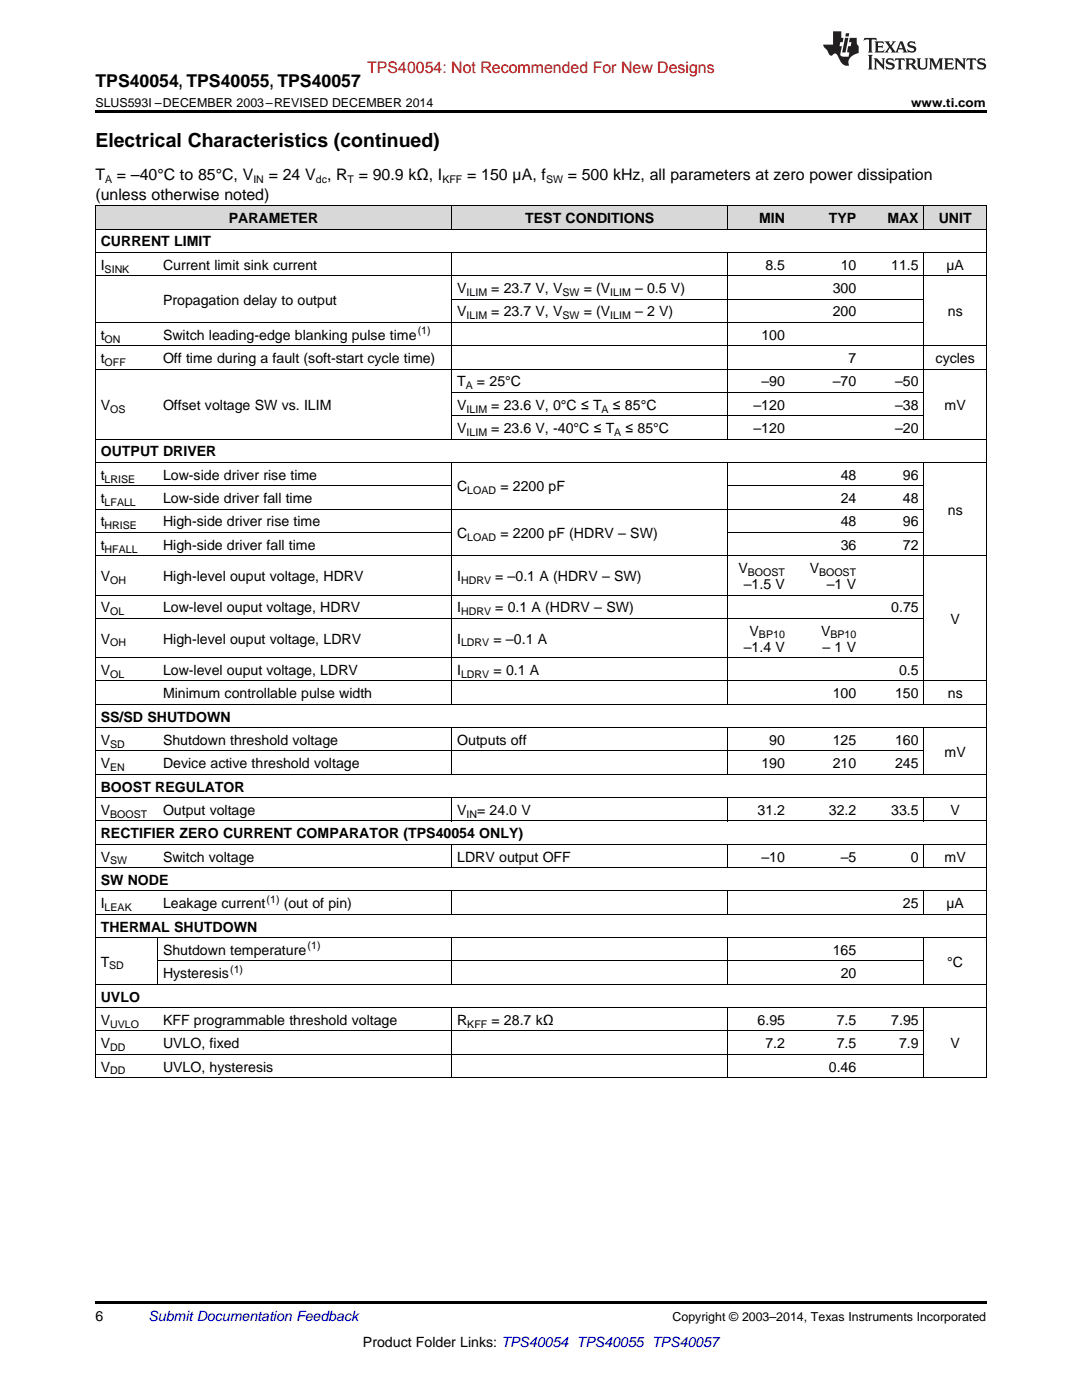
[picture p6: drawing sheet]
<svg xmlns="http://www.w3.org/2000/svg" width="216mm" height="279mm" viewBox="0 0 216 279" stroke-linecap="round" stroke-linejoin="round" font-family="sans-serif">
<defs><g id="words">
<text font-size="3.9" x="19" y="29.3">Electrical Characteristics (continued)</text>
<text font-size="3.5" x="19" y="17.3">TPS40054, TPS40055, TPS40057</text>
<text font-size="3.2" fill="#f00" x="73.3" y="14.6">TPS40054: Not Recommended For New Designs</text>
<g font-size="3.2">
<text x="19" y="36">T</text>
<text x="23.3" y="36">= –40°C to 85°C, V</text>
<text x="53.6" y="36">= 24 V</text>
<text x="65.2" y="36">, R = 90.9 kΩ, I</text>
<text x="93.2" y="36">= 150 µA, f</text>
<text x="113.3" y="36">= 500 kHz, all parameters at zero power dissipation</text>
<text x="19" y="39.9">(unless otherwise noted)</text>
</g>
<g font-size="2.8">
<text x="45.6" y="44.5">PARAMETER</text>
<text x="104.8" y="44.5">TEST CONDITIONS</text>
<text x="151.5" y="44.5">MIN</text>
<text x="165.4" y="44.5">TYP</text>
<text x="177.1" y="44.5">MAX</text>
<text x="187.3" y="44.5">UNIT</text>
<text x="20.1" y="49.2">CURRENT LIMIT</text>
<text x="20.1" y="53.8">I</text>
<text x="32.5" y="53.8">Current limit sink current</text>
<text x="152.7" y="53.8">8.5</text>
<text x="167.7" y="53.8">10</text>
<text x="177.8" y="53.8">11.5</text>
<text x="188.8" y="53.8">µA</text>
<text x="91.2" y="58.5">V</text>
<text x="98" y="58.5">= 23.7 V, V</text>
<text x="116.5" y="58.5">= (V</text>
<text x="126.7" y="58.5">– 0.5 V)</text>
<text x="166.2" y="58.5">300</text>
<text x="32.5" y="60.8">Propagation delay to output</text>
<text x="91.2" y="63.1">V</text>
<text x="98" y="63.1">= 23.7 V, V</text>
<text x="116.5" y="63.1">= (V</text>
<text x="126.7" y="63.1">– 2 V)</text>
<text x="166.2" y="63.1">200</text>
<text x="189.1" y="63.1">ns</text>
<text x="20.1" y="67.8">t</text>
<text x="32.5" y="67.8">Switch leading-edge blanking pulse time</text>
<text x="151.9" y="67.8">100</text>
<text x="20.1" y="72.5">t</text>
<text x="32.5" y="72.5">Off time during a fault (soft-start cycle time)</text>
<text x="91.2" y="77.1">T</text>
<text x="95.2" y="77.1">= 25°C</text>
<text x="151.9" y="77.1">–90</text>
<text x="166.2" y="77.1">–70</text>
<text x="169.3" y="72.5">7</text>
<text x="178.6" y="77.1">–50</text>
<text x="186.7" y="72.5">cycles</text>
<text x="20.1" y="81.8">V</text>
<text x="32.5" y="81.8">Offset voltage SW vs. ILIM</text>
<text x="91.2" y="81.8">V</text>
<text x="98" y="81.8">= 23.6 V, 0°C ≤ T</text>
<text x="122.3" y="81.8">≤ 85°C</text>
<text x="150.4" y="81.8">–120</text>
<text x="178.6" y="81.8">–38</text>
<text x="188.5" y="81.8">mV</text>
<text x="91.2" y="86.4">V</text>
<text x="98" y="86.4">= 23.6 V, -40°C ≤ T</text>
<text x="124.8" y="86.4">≤ 85°C</text>
<text x="150.4" y="86.4">–120</text>
<text x="178.6" y="86.4">–20</text>
<text x="20.1" y="91.1">OUTPUT DRIVER</text>
<text x="20.1" y="95.7">t</text>
<text x="32.5" y="95.7">Low-side driver rise time</text>
<text x="167.7" y="95.7">48</text>
<text x="180.2" y="95.7">96</text>
<text x="20.1" y="100.4">t</text>
<text x="32.5" y="100.4">Low-side driver fall time</text>
<text x="91.2" y="98.1">C</text>
<text x="99.8" y="98.1">= 2200 pF</text>
<text x="167.7" y="100.4">24</text>
<text x="180.2" y="100.4">48</text>
<text x="20.1" y="105.1">t</text>
<text x="32.5" y="105.1">High-side driver rise time</text>
<text x="91.2" y="107.4">C</text>
<text x="99.8" y="107.4">= 2200 pF (HDRV – SW)</text>
<text x="167.7" y="105.1">48</text>
<text x="180.2" y="105.1">96</text>
<text x="189.1" y="102.7">ns</text>
<text x="20.1" y="109.7">t</text>
<text x="32.5" y="109.7">High-side driver fall time</text>
<text x="167.7" y="109.7">36</text>
<text x="180.2" y="109.7">72</text>
<text x="20.1" y="116">V</text>
<text x="32.5" y="116">High-level ouput voltage, HDRV</text>
<text x="91.2" y="116">I</text>
<text x="98.8" y="116">= –0.1 A (HDRV – SW)</text>
<text x="147.4" y="114.4">V</text>
<text x="148.4" y="117.5">–1.5 V</text>
<text x="161.6" y="114.4">V</text>
<text x="165" y="117.5">–1 V</text>
<text x="20.1" y="122.2">V</text>
<text x="32.5" y="122.2">Low-level ouput voltage, HDRV</text>
<text x="91.2" y="122.2">I</text>
<text x="98.8" y="122.2">= 0.1 A (HDRV – SW)</text>
<text x="177.8" y="122.2">0.75</text>
<text x="189.7" y="124.5">V</text>
<text x="20.1" y="128.4">V</text>
<text x="32.5" y="128.4">High-level ouput voltage, LDRV</text>
<text x="91.2" y="128.4">I</text>
<text x="98.5" y="128.4">= –0.1 A</text>
<text x="148.4" y="130">–1.4 V</text>
<text x="149.6" y="126.9">V</text>
<text x="163.8" y="126.9">V</text>
<text x="164.1" y="130">– 1 V</text>
<text x="20.1" y="134.7">V</text>
<text x="32.5" y="134.7">Low-level ouput voltage, LDRV</text>
<text x="91.2" y="134.7">I</text>
<text x="98.5" y="134.7">= 0.1 A</text>
<text x="179.4" y="134.7">0.5</text>
<text x="32.5" y="139.3">Minimum controllable pulse width</text>
<text x="166.2" y="139.3">100</text>
<text x="178.6" y="139.3">150</text>
<text x="189.1" y="139.3">ns</text>
<text x="20.1" y="144">SS/SD SHUTDOWN</text>
<text x="20.1" y="148.7">V</text>
<text x="32.5" y="148.7">Shutdown threshold voltage</text>
<text x="91.2" y="148.7">Outputs off</text>
<text x="153.5" y="148.7">90</text>
<text x="166.2" y="148.7">125</text>
<text x="178.6" y="148.7">160</text>
<text x="20.1" y="153.3">V</text>
<text x="32.5" y="153.3">Device active threshold voltage</text>
<text x="151.9" y="153.3">190</text>
<text x="166.2" y="153.3">210</text>
<text x="178.6" y="153.3">245</text>
<text x="188.5" y="151">mV</text>
<text x="20.1" y="158">BOOST REGULATOR</text>
<text x="20.1" y="167.3">RECTIFIER ZERO CURRENT COMPARATOR (TPS40054 ONLY)</text>
<text x="20.1" y="162.6">V</text>
<text x="32.5" y="162.6">Output voltage</text>
<text x="91.2" y="162.6">V</text>
<text x="95.2" y="162.6">= 24.0 V</text>
<text x="151.2" y="162.6">31.2</text>
<text x="165.4" y="162.6">32.2</text>
<text x="177.8" y="162.6">33.5</text>
<text x="189.6" y="162.6">V</text>
<text x="20.1" y="171.9">V</text>
<text x="32.5" y="171.9">Switch voltage</text>
<text x="91.2" y="171.9">LDRV output OFF</text>
<text x="151.9" y="171.9">–10</text>
<text x="167.7" y="171.9">–5</text>
<text x="181.7" y="171.9">0</text>
<text x="188.5" y="171.9">mV</text>
<text x="20.1" y="176.6">SW NODE</text>
<text x="20.1" y="185.9">THERMAL SHUTDOWN</text>
<text x="20.1" y="181.3">I</text>
<text x="32.5" y="181.3">Leakage current</text>
<text x="56.6" y="181.3">(out of pin)</text>
<text x="180.2" y="181.3">25</text>
<text x="188.8" y="181.3">µA</text>
<text x="32.5" y="190.6">Shutdown temperature</text>
<text x="166.2" y="190.6">165</text>
<text x="20.1" y="192.9">T</text>
<text x="32.5" y="195.2">Hysteresis</text>
<text x="167.7" y="195.2">20</text>
<text x="189" y="192.9">°C</text>
<text x="20.1" y="199.9">UVLO</text>
<text x="20.1" y="204.5">V</text>
<text x="20.1" y="209.2">V</text>
<text x="32.5" y="204.5">KFF programmable threshold voltage</text>
<text x="32.5" y="209.2">UVLO, fixed</text>
<text x="91.2" y="204.5">R</text>
<text x="98.1" y="204.5">= 28.7 kΩ</text>
<text x="151.2" y="204.5">6.95</text>
<text x="152.7" y="209.2">7.2</text>
<text x="167" y="204.5">7.5</text>
<text x="167" y="209.2">7.5</text>
<text x="177.8" y="204.5">7.95</text>
<text x="179.4" y="209.2">7.9</text>
<text x="189.7" y="209.2">V</text>
<text x="20.1" y="213.9">V</text>
<text x="32.5" y="213.9">UVLO, hysteresis</text>
<text x="165.4" y="213.9">0.46</text>
<text x="19" y="263.6">6</text>
<text x="72.4" y="268.9">Product Folder Links: TPS40054 TPS40055 TPS40057</text>
</g>
<text font-size="2.8" fill="#0000c8" x="29.6" y="263.6">Submit Documentation Feedback</text>
<g font-size="2.5">
<text x="19" y="21.4">SLUS593I –DECEMBER 2003–REVISED DECEMBER 2014</text>
<text x="181.8" y="21.4">www.ti.com</text>
<text x="134.2" y="263.6">Copyright © 2003–2014, Texas Instruments Incorporated</text>
</g>
<g font-size="2.1">
<text x="21" y="36.6">A</text>
<text x="50.6" y="36.6">IN</text>
<text x="63" y="36.6">dc</text>
<text x="69.4" y="36.6">T</text>
<text x="88.3" y="36.6">KFF</text>
<text x="108.9" y="36.6">SW</text>
<text x="20.9" y="54.4">SINK</text>
<text x="93.1" y="59.1">ILIM</text>
<text x="112.3" y="59.1">SW</text>
<text x="121.8" y="59.1">ILIM</text>
<text x="93.1" y="63.7">ILIM</text>
<text x="112.3" y="63.7">SW</text>
<text x="121.8" y="63.7">ILIM</text>
<text x="20.9" y="68.4">ON</text>
<text x="83.4" y="66.7">(1)</text>
<text x="20.9" y="73">OFF</text>
<text x="92.9" y="77.7">A</text>
<text x="22" y="82.3">OS</text>
<text x="93.1" y="82.3">ILIM</text>
<text x="120" y="82.3">A</text>
<text x="93.1" y="87">ILIM</text>
<text x="122.6" y="87">A</text>
<text x="20.9" y="96.3">LRISE</text>
<text x="20.9" y="101">LFALL</text>
<text x="93.2" y="98.6">LOAD</text>
<text x="20.9" y="105.6">HRISE</text>
<text x="93.2" y="108">LOAD</text>
<text x="20.9" y="110.3">HFALL</text>
<text x="22" y="116.5">OH</text>
<text x="92" y="116.5">HDRV</text>
<text x="149.2" y="114.9">BOOST</text>
<text x="163.4" y="114.9">BOOST</text>
<text x="22" y="122.8">OL</text>
<text x="92" y="122.8">HDRV</text>
<text x="22" y="129">OH</text>
<text x="92" y="129">LDRV</text>
<text x="151.4" y="127.4">BP10</text>
<text x="165.7" y="127.4">BP10</text>
<text x="22" y="135.3">OL</text>
<text x="92" y="135.3">LDRV</text>
<text x="22" y="149.2">SD</text>
<text x="22" y="153.9">EN</text>
<text x="22" y="163.2">BOOST</text>
<text x="93.1" y="163.2">IN</text>
<text x="22" y="172.5">SW</text>
<text x="20.9" y="181.8">LEAK</text>
<text x="53.2" y="180.1">(1)</text>
<text x="61.4" y="189.4">(1)</text>
<text x="21.8" y="193.5">SD</text>
<text x="45.9" y="194.1">(1)</text>
<text x="22" y="205.1">UVLO</text>
<text x="22" y="209.8">DD</text>
<text x="93.2" y="205.1">KFF</text>
<text x="22" y="214.4">DD</text>
</g>
</g></defs>
<g fill="#d8d8d8">
<path d="M19 41.1h12.5v4.7h-12.5z"/>
<path d="M31.5 41.1h58.7v4.7h-58.7z"/>
<path d="M90.2 41.1h55.1v4.7h-55.1z"/>
<path d="M145.3 41.1h12.4v4.7h-12.4z"/>
<path d="M157.7 41.1h14.2v4.7h-14.2z"/>
<path d="M171.9 41.1h12.5v4.7h-12.5z"/>
<path d="M184.4 41.1h12.4v4.7h-12.4z"/>
</g>
<path d="M19 22h177.8v.5h-177.8zM19 259.7h177.8v.5h-177.8z" fill="#000"/>
<g fill="none" stroke="#000" stroke-width=".2">
<path d="M19 41.1h177.8v174M19 55.1h177.8M19 50.4h177.8M19 45.7h177.8M19.1 41.1v174M90.1 41.1v4.7M90.1 50.4v37.3M90.2 59.7h94.2M145.2 41.1v4.7M145.2 50.4v37.3M184.3 41.1v4.7M184.3 50.4v37.3"/>
<path d="M19 73.7h177.8M19 69h177.8M19 64.4h165.4M90.2 78.3h94.2M19 97h71.1M19 92.3h177.8M19 87.6h177.8M90.1 92.4v48.2M90.2 83h94.2M145.2 92.4v48.2M145.3 97h39.1M184.3 92.4v48.2"/>
<path d="M19 118.8h165.4M19 110.9h177.8M19 106.3h71.1M19 101.6h165.4M145.3 106.3h39.1M19 135.9h177.8M19 131.3h165.4M19 123.4h165.4M19 159.2h177.8M19 154.5h177.8M19 149.9h165.4M19 145.2h177.8"/>
<path d="M19 140.6h177.8M90.1 145.3v9.3M90.1 159.2v4.7M145.2 145.3v9.3M145.2 159.2v4.7M184.3 145.3v9.3M184.3 159.2v4.7M19 177.8h177.8M19 173.2h177.8M19 168.5h177.8M19 163.8h177.8M90.1 168.6v4.6"/>
<path d="M90.1 177.9v4.6M145.2 168.6v4.6M145.2 177.9v4.6M184.3 168.6v4.6M184.3 177.9v4.6M19 196.4h177.8M19 187.1h177.8M19 182.5h177.8M31.4 187.2v9.3M31.5 191.8h152.9M90.1 187.2v9.3M145.2 187.2v9.3"/>
<path d="M184.3 187.2v9.3M19 215.1h177.8M19 210.4h165.4M19 205.8h165.4M19 201.1h177.8M90.1 201.2v13.9M145.2 201.2v13.9M184.3 201.2v13.9"/>
</g>
<g fill="#231f20">
<path d="M172.5 7.6l-.1 .5 .4-.2h.6v.1v2.1l-.2 .4h.9l-.2-.4v-2.1l.1-.1h.5l.5 .2-.2-.5zM174.5 8.3l.2 .3v1.5l-.2 .4h1.8l.2-.6a1.04 1.04 0 0 1-1.3 .2v-.7h.6l.3 .2v-.6l-.3 .2h-.6v-.6l.8-.1 .4 .3-.2-.5zM176.5 8.3l.9 1.1-.9 1.1h.8l-.2-.2 .4-.7 .5 .7-.2 .2h1.5l-.2-.2 .2-.4h.9l.1 .4-.2 .2h1l-.3-.3-.7-1.9h-.5l-.9 2-.8-1 .9-1h-.8l.1 .3-.4 .5-.3-.6 .1-.2zM179.7 8.6l.4 1h-.7zM181.3 8.4a.63 .63 0 0 0-.2 .7 .63 .63 0 0 0 .6 .4l.6 .2 .1 .2a.75 .75 0 0 1-.7 .4 .75 .75 0 0 1-.6-.5l.1 .7 .1-.1a1.11 1.11 0 0 0 1.5-.6 1.13 1.13 0 0 0-1.2-.8l-.1-.4a1.04 1.04 0 0 1 1.2 .2l-.2-.5-.2 .1-.4-.2zM173.2 10.9l.2 .4v2.2l-.2 .4h1l-.3-.4v-2.2l.3-.4zM174.3 11.6l.3 .4v1.5l-.3 .4h.8l-.2-.4v-1.3l1.5 1.7v-1.9l.2-.4h-.7l.2 .4v.9l-1.1-1.3zM177 11.8a.62 .62 0 0 0-.2 .7 .62 .62 0 0 0 .6 .4l.6 .1 .1 .3a.76 .76 0 0 1-.7 .3 .76 .76 0 0 1-.7-.4l.2 .7 .1-.1a1.11 1.11 0 0 0 1.5-.6 1.13 1.13 0 0 0-1.2-.8l-.1-.4a1.04 1.04 0 0 1 1.2 .2l-.2-.6-.2 .1-.5-.1zM178.7 11.6l-.2 .6a.61 .61 0 0 1 .8-.3v1.6l-.2 .4h.9l-.2-.4v-1.6a.63 .63 0 0 1 .7 .3l-.1-.6zM180.6 11.6l.3 .4v1.5l-.3 .4h1l-.2-.2-.1-.8 .6 .2a.76 .76 0 0 0 1.2 .7l-1-1a.58 .58 0 0 0 .6-.5 .58 .58 0 0 0-.5-.6zM181.4 11.9h.1a.45 .45 0 0 1 .5 .1 .45 .45 0 0 1 .1 .5l-.8 .2zM182.9 11.6l.2 .2a2.17 2.17 0 0 0 .3 1.9 .99 .99 0 0 0 1.6-.6v-1.1l.2-.4h-.7l.2 .2a1.92 1.92 0 0 1-.2 1.8 .6 .6 0 0 1-.9-.5v-1.1l.2-.4zM185.4 11.6l.2 .4v1.5l-.2 .4h.7l-.2-.4v-1.4l.8 1.8 .8-1.8v1.4l-.2 .4h.9l-.2-.4v-1.5l.2-.4h-.8l-.6 1.5-.6-1.5zM188.4 11.6l.2 .4v1.5l-.2 .4h1.8l.1-.6a1.04 1.04 0 0 1-1.2 .1v-.6h.5l.4 .2v-.6l-.4 .2h-.5v-.7h.8l.3 .3-.1-.6zM190.5 11.6l.2 .4v1.5l-.2 .4h.7l-.2-.4v-1.3l1.5 1.7v-1.9l.2-.4h-.7l.2 .4v.9l-1.1-1.3zM192.9 11.6l-.1 .6a.61 .61 0 0 1 .7-.3l.1 1.6-.3 .4h1l-.3-.4 .1-1.6a.63 .63 0 0 1 .7 .3l-.1-.6zM195.2 11.8a.62 .62 0 0 0-.2 .7 .62 .62 0 0 0 .6 .4l.6 .1 .1 .3a.76 .76 0 0 1-.7 .3 .76 .76 0 0 1-.6-.4l.1 .7 .1-.1a1.11 1.11 0 0 0 1.6-.6 1.13 1.13 0 0 0-1.3-.8l-.1-.4a1.04 1.04 0 0 1 1.2 .2l-.1-.6-.2 .1-.5-.1z"/>
<path d="M166.2 6.3v2.6h-1.9v.4l.8 .9a.91 .91 0 0 0 1 .8 .56 .56 0 0 1 .5-.3 .56 .56 0 0 1 .5 .3l.4 .8a1.53 1.53 0 0 0 1.9 1.2 1.54 1.54 0 0 1 1-2.1l.9-.3v-1.4a1.52 1.52 0 0 1-.4-1.6h-1.3l-.2 .8h.5l-.2 .8h-.5l-.1 1v.2l.4 .1-.2 .8a1.93 1.93 0 0 1-1.6-.3l.3-1.8h-.5l.2-.8h.4l.2-.8h-.4v-1.3zM168.6 7.6l-.6 2.9h.7l.6-2.9zM168.8 6.6l-.1 .7h.6l.2-.7z"/>
</g>
<use href="#words"/>
</svg>
